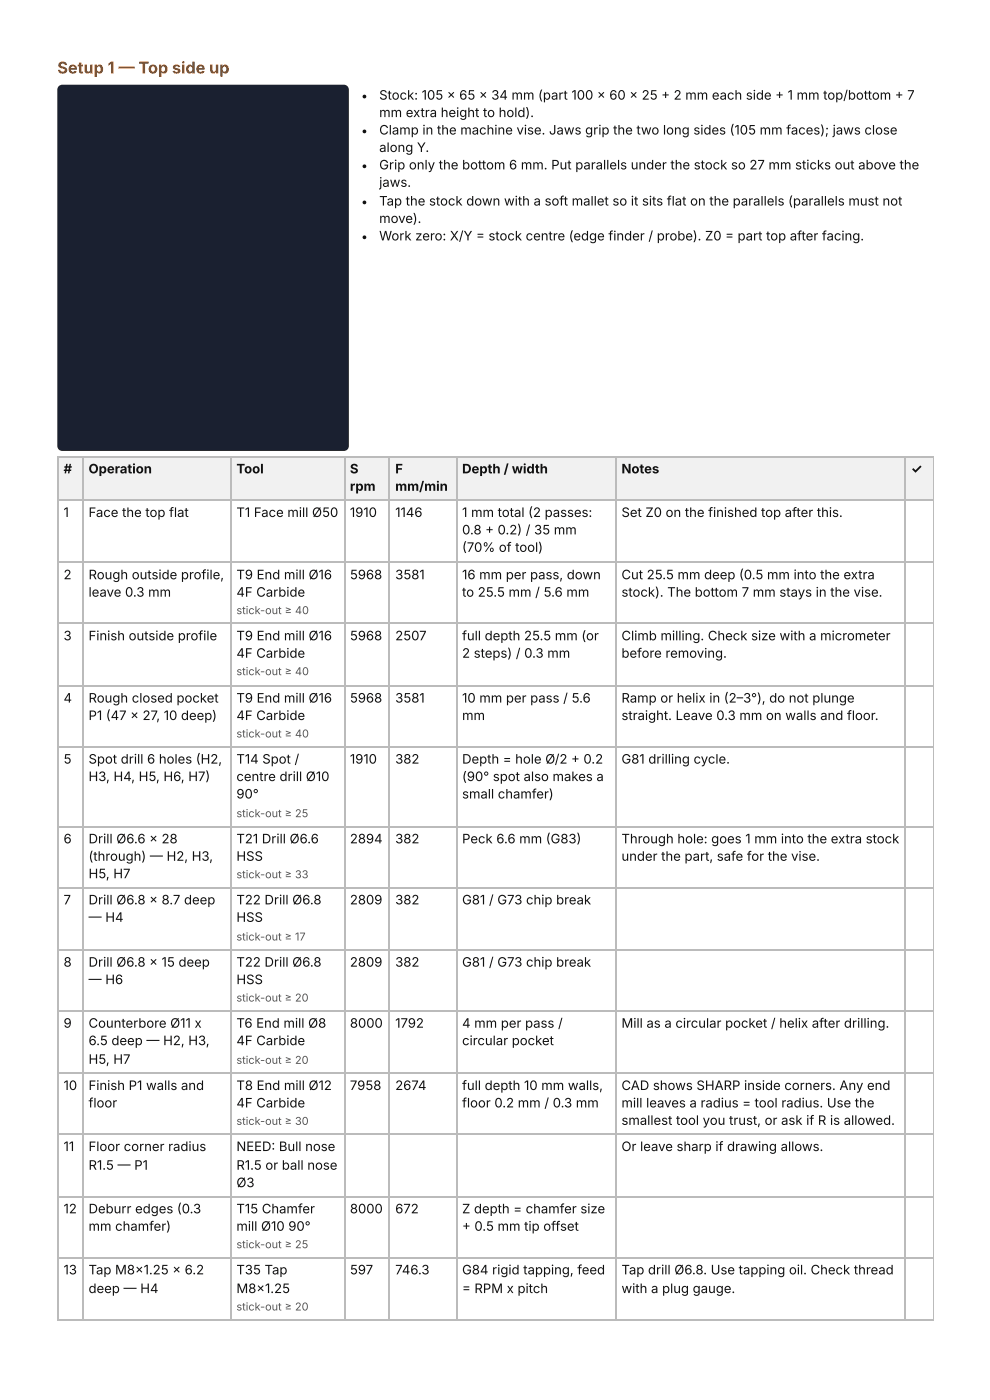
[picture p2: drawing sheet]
<svg xmlns="http://www.w3.org/2000/svg" width="210mm" height="297mm" viewBox="0 0 210 297" stroke-linecap="round" stroke-linejoin="round" font-family="sans-serif">
<defs><g id="words">
<text font-size="3.4" fill="#b44c00" x="12.2" y="15.6">Setup 1 — Top side up</text>
<g font-size="2.8" fill="#111">
<text x="80.5" y="21.2">Stock: 105 x 65 x 34 mm (part 100 x 60 x 25 + 2 mm each side + 1 mm top/bottom + 7</text>
<text x="80.5" y="24.9">mm extra height to hold).</text>
<text x="80.5" y="28.6">Clamp in the machine vise. Jaws grip the two long sides (105 mm faces); jaws close</text>
<text x="80.5" y="32.3">along Y.</text>
<text x="80.5" y="36">Grip only the bottom 6 mm. Put parallels under the stock so 27 mm sticks out above the</text>
<text x="80.5" y="39.7">jaws.</text>
<text x="80.5" y="43.7">Tap the stock down with a soft mallet so it sits flat on the parallels (parallels must not</text>
<text x="80.5" y="47.4">move).</text>
<text x="80.5" y="51.1">Work zero: X/Y = stock centre (edge finder / probe). Z0 = part top after facing.</text>
<text x="13.5" y="100.5">#</text>
<text x="18.8" y="100.5">Operation</text>
<text x="50.2" y="100.5">Tool</text>
<text x="74.3" y="100.5">S</text>
<text x="83.9" y="100.5">F</text>
<text x="98.1" y="100.5">Depth / width</text>
<text x="132" y="100.5">Notes</text>
<text x="193.4" y="100.5">✓</text>
<text x="74.3" y="104.2">rpm</text>
<text x="83.9" y="104.2">mm/min</text>
<text x="13.5" y="109.8">1</text>
<text x="18.8" y="109.8">Face the top flat</text>
<text x="50.2" y="109.8">T1 Face mill Ø50</text>
<text x="74.3" y="109.8">1910</text>
<text x="83.9" y="109.8">1146</text>
<text x="98.1" y="109.8">1 mm total (2 passes:</text>
<text x="98.1" y="113.5">0.8 + 0.2) / 35 mm</text>
<text x="132" y="109.8">Set Z0 on the finished top after this.</text>
<text x="98.1" y="117.2">(70% of tool)</text>
<text x="13.5" y="123">2</text>
<text x="18.8" y="123">Rough outside profile,</text>
<text x="50.2" y="123">T9 End mill Ø16</text>
<text x="74.3" y="123">5968</text>
<text x="83.9" y="123">3581</text>
<text x="98.1" y="123">16 mm per pass, down</text>
<text x="132" y="123">Cut 25.5 mm deep (0.5 mm into the extra</text>
<text x="18.8" y="126.7">leave 0.3 mm</text>
<text x="50.2" y="126.7">4F Carbide</text>
<text x="98.1" y="126.7">to 25.5 mm / 5.6 mm</text>
<text x="132" y="126.7">stock). The bottom 7 mm stays in the vise.</text>
<text x="13.5" y="136">3</text>
<text x="18.8" y="136">Finish outside profile</text>
<text x="50.2" y="136">T9 End mill Ø16</text>
<text x="74.3" y="136">5968</text>
<text x="83.9" y="136">2507</text>
<text x="98.1" y="136">full depth 25.5 mm (or</text>
<text x="132" y="136">Climb milling. Check size with a micrometer</text>
<text x="50.2" y="139.7">4F Carbide</text>
<text x="98.1" y="139.7">2 steps) / 0.3 mm</text>
<text x="132" y="139.7">before removing.</text>
<text x="13.5" y="149.2">4</text>
<text x="18.8" y="149.2">Rough closed pocket</text>
<text x="50.2" y="149.2">T9 End mill Ø16</text>
<text x="74.3" y="149.2">5968</text>
<text x="83.9" y="149.2">3581</text>
<text x="98.1" y="149.2">10 mm per pass / 5.6</text>
<text x="132" y="149.2">Ramp or helix in (2–3°), do not plunge</text>
<text x="18.8" y="152.9">P1 (47 x 27, 10 deep)</text>
<text x="50.2" y="152.9">4F Carbide</text>
<text x="98.1" y="152.9">mm</text>
<text x="132" y="152.9">straight. Leave 0.3 mm on walls and floor.</text>
<text x="13.5" y="162.2">5</text>
<text x="18.8" y="162.2">Spot drill 6 holes (H2,</text>
<text x="18.8" y="165.9">H3, H4, H5, H6, H7)</text>
<text x="50.2" y="162.2">T14 Spot /</text>
<text x="50.2" y="165.9">centre drill Ø10</text>
<text x="74.3" y="162.2">1910</text>
<text x="83.9" y="162.2">382</text>
<text x="98.1" y="162.2">Depth = hole Ø/2 + 0.2</text>
<text x="98.1" y="165.9">(90° spot also makes a</text>
<text x="132" y="162.2">G81 drilling cycle.</text>
<text x="50.2" y="169.6">90°</text>
<text x="98.1" y="169.6">small chamfer)</text>
<text x="13.5" y="179.1">6</text>
<text x="18.8" y="179.1">Drill Ø6.6 x 28</text>
<text x="50.2" y="179.1">T21 Drill Ø6.6</text>
<text x="74.3" y="179.1">2894</text>
<text x="83.9" y="179.1">382</text>
<text x="98.1" y="179.1">Peck 6.6 mm (G83)</text>
<text x="132" y="179.1">Through hole: goes 1 mm into the extra stock</text>
<text x="18.8" y="182.8">(through) — H2, H3,</text>
<text x="50.2" y="182.8">HSS</text>
<text x="132" y="182.8">under the part, safe for the vise.</text>
<text x="18.8" y="186.5">H5, H7</text>
<text x="13.5" y="192.1">7</text>
<text x="18.8" y="192.1">Drill Ø6.8 x 8.7 deep</text>
<text x="18.8" y="195.8">— H4</text>
<text x="50.2" y="192.1">T22 Drill Ø6.8</text>
<text x="50.2" y="195.8">HSS</text>
<text x="74.3" y="192.1">2809</text>
<text x="83.9" y="192.1">382</text>
<text x="98.1" y="192.1">G81 / G73 chip break</text>
<text x="13.5" y="205.3">8</text>
<text x="18.8" y="205.3">Drill Ø6.8 x 15 deep</text>
<text x="18.8" y="209">— H6</text>
<text x="50.2" y="205.3">T22 Drill Ø6.8</text>
<text x="50.2" y="209">HSS</text>
<text x="74.3" y="205.3">2809</text>
<text x="83.9" y="205.3">382</text>
<text x="98.1" y="205.3">G81 / G73 chip break</text>
<text x="13.5" y="218.3">9</text>
<text x="18.8" y="218.3">Counterbore Ø11 x</text>
<text x="18.8" y="222">6.5 deep — H2, H3,</text>
<text x="50.2" y="218.3">T6 End mill Ø8</text>
<text x="50.2" y="222">4F Carbide</text>
<text x="74.3" y="218.3">8000</text>
<text x="83.9" y="218.3">1792</text>
<text x="98.1" y="218.3">4 mm per pass /</text>
<text x="98.1" y="222">circular pocket</text>
<text x="132" y="218.3">Mill as a circular pocket / helix after drilling.</text>
<text x="18.8" y="226">H5, H7</text>
<text x="13.5" y="231.5">10</text>
<text x="18.8" y="231.5">Finish P1 walls and</text>
<text x="50.2" y="231.5">T8 End mill Ø12</text>
<text x="74.3" y="231.5">7958</text>
<text x="83.9" y="231.5">2674</text>
<text x="98.1" y="231.5">full depth 10 mm walls,</text>
<text x="132" y="231.5">CAD shows SHARP inside corners. Any end</text>
<text x="18.8" y="235.2">floor</text>
<text x="50.2" y="235.2">4F Carbide</text>
<text x="98.1" y="235.2">floor 0.2 mm / 0.3 mm</text>
<text x="132" y="235.2">mill leaves a radius = tool radius. Use the</text>
<text x="132" y="238.9">smallest tool you trust, or ask if R is allowed.</text>
<text x="13.5" y="244.5">11</text>
<text x="18.8" y="244.5">Floor corner radius</text>
<text x="50.2" y="244.5">NEED: Bull nose</text>
<text x="132" y="244.5">Or leave sharp if drawing allows.</text>
<text x="18.8" y="248.4">R1.5 — P1</text>
<text x="50.2" y="248.4">R1.5 or ball nose</text>
<text x="13.5" y="257.7">12</text>
<text x="18.8" y="257.7">Deburr edges (0.3</text>
<text x="50.2" y="252.1">Ø3</text>
<text x="50.2" y="257.7">T15 Chamfer</text>
<text x="74.3" y="257.7">8000</text>
<text x="83.9" y="257.7">672</text>
<text x="98.1" y="257.7">Z depth = chamfer size</text>
<text x="18.8" y="261.4">mm chamfer)</text>
<text x="50.2" y="261.4">mill Ø10</text>
<text x="61.2" y="261.4">90°</text>
<text x="98.1" y="261.4">+ 0.5 mm tip offset</text>
<text x="13.5" y="270.7">13</text>
<text x="18.8" y="270.7">Tap M8x 1.25 x 6.2</text>
<text x="18.8" y="274.6">deep — H4</text>
<text x="50.2" y="270.7">T35 Tap</text>
<text x="50.2" y="274.6">M8x 1.25</text>
<text x="74.3" y="270.7">597</text>
<text x="83.9" y="270.7">746.3</text>
<text x="98.1" y="270.7">G84 rigid tapping, feed</text>
<text x="98.1" y="274.6">= RPM x pitch</text>
<text x="132" y="270.7">Tap drill Ø6.8. Use tapping oil. Check thread</text>
<text x="132" y="274.6">with a plug gauge.</text>
</g>
<g font-size="2.3" fill="#555">
<text x="50.2" y="130.4">stick-out ≥ 40</text>
<text x="50.2" y="143.4">stick-out ≥ 40</text>
<text x="50.2" y="156.6">stick-out ≥ 40</text>
<text x="50.2" y="173.6">stick-out ≥ 25</text>
<text x="50.2" y="186.5">stick-out ≥ 33</text>
<text x="50.2" y="199.8">stick-out ≥ 17</text>
<text x="50.2" y="212.7">stick-out ≥ 20</text>
<text x="50.2" y="226">stick-out ≥ 20</text>
<text x="50.2" y="238.9">stick-out ≥ 30</text>
<text x="50.2" y="265.1">stick-out ≥ 25</text>
<text x="50.2" y="278.3">stick-out ≥ 20</text>
</g>
</g></defs>
<g fill="#f1f1f1">
<path d="M12.4 96.8h5.3v9.6h-5.3z"/>
<path d="M17.7 96.8h31.2v9.6h-31.2z"/>
<path d="M48.9 96.8h24.1v9.6h-24.1z"/>
<path d="M73 96.8h9.8v9.6h-9.8z"/>
<path d="M82.8 96.8h14v9.6h-14z"/>
<path d="M96.8 96.8h33.9v9.6h-33.9z"/>
<path d="M130.7 96.8h61.7v9.6h-61.7z"/>
<path d="M192.4 96.8h5.8v9.6h-5.8z"/>
</g>
<g fill="none" stroke="#bbb" stroke-width=".26">
<path d="M12.2 97h186M12.3 96.8v183.4M17.6 96.8v183.4M49.1 96.8v183.4M73.2 96.8v183.4M82.7 96.8v183.4M97 96.8v183.4M130.8 96.8v183.4M192.2 96.8v183.4M12.2 106.2h186M12.2 119.5h186M12.2 132.4h186"/>
<path d="M12.2 145.7h186M12.2 158.6h186M12.2 175.6h186M12.2 188.5h186M12.2 201.7h186M12.2 214.7h186M12.2 227.9h186M12.2 240.9h186M12.2 254.1h186M12.2 267.1h186M12.2 280.3h186"/>
</g>
<path d="M198.2 96.8v183.4" fill="none" stroke="#bbb" stroke-width=".21"/>
<path d="M12.2 18h61.9v77.8h-61.9z" fill="#1a2030"/>
<g fill="#111">
<circle cx="77.4" cy="20.5" r=".4"/>
<circle cx="77.4" cy="27.9" r=".4"/>
<circle cx="77.4" cy="35.3" r=".4"/>
<circle cx="77.4" cy="43" r=".4"/>
<circle cx="77.4" cy="50.4" r=".4"/>
</g>
<use href="#words"/>
</svg>
